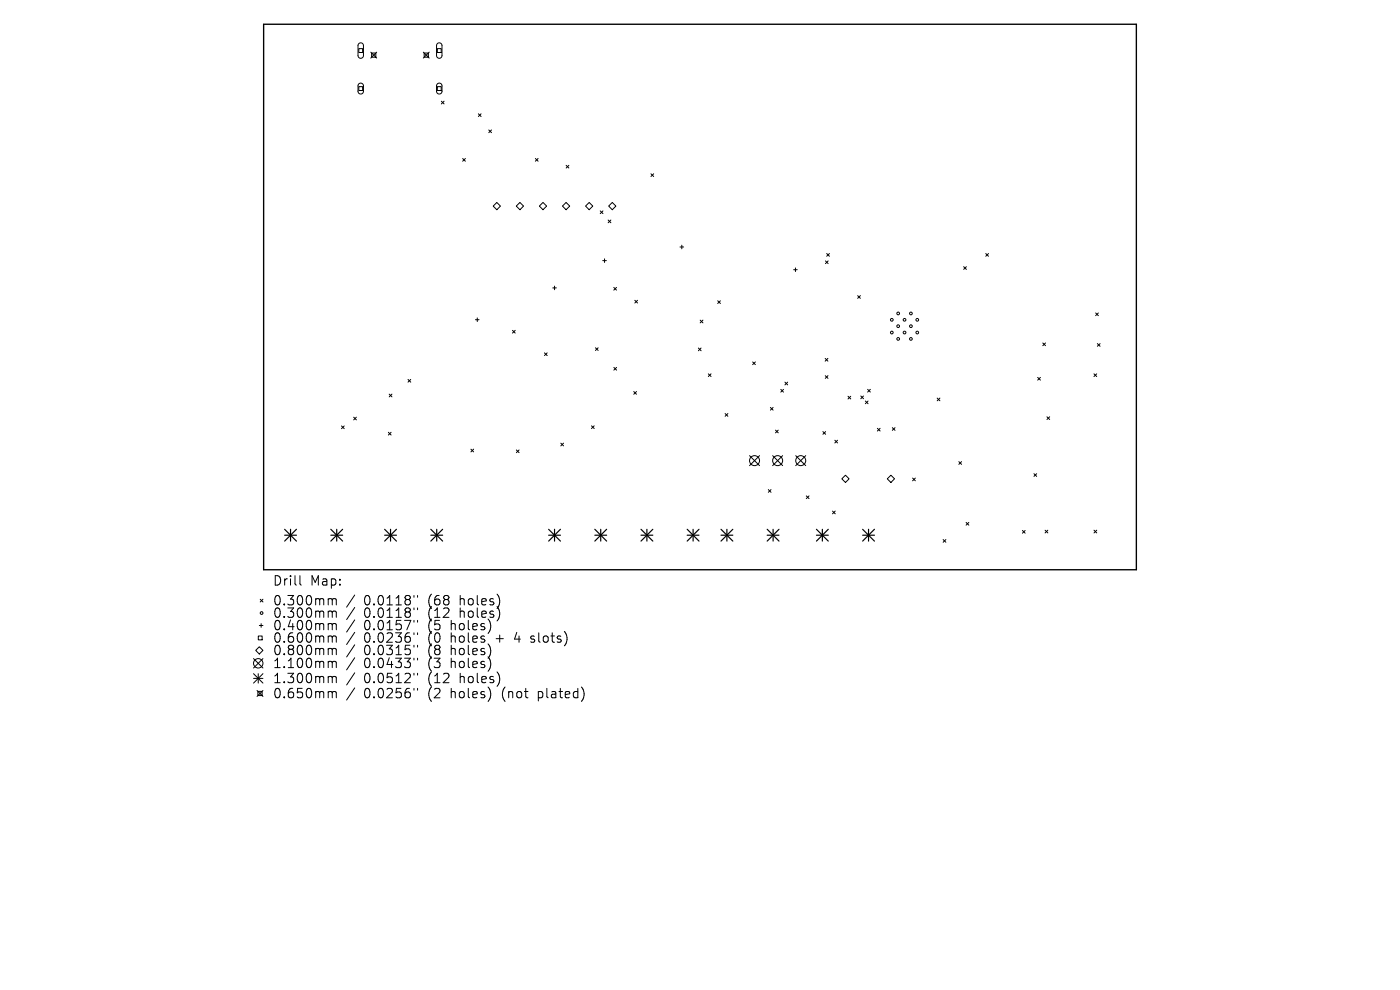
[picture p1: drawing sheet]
<svg xmlns="http://www.w3.org/2000/svg" width="297mm" height="210mm" viewBox="0 0 297 210" stroke-linecap="round" stroke-linejoin="round" font-family="sans-serif">
<defs><g id="words">
<g font-size="2.8">
<text x="57.8" y="124.5">Drill</text>
<text x="65.8" y="124.5">Map:</text>
<text x="57.8" y="128.7">0.300mm</text>
<text x="57.8" y="131.3">0.300mm</text>
<text x="77.2" y="128.7">0.0118&quot;</text>
<text x="77.2" y="131.3">0.0118&quot;</text>
<text x="91" y="128.7">(68</text>
<text x="91" y="131.3">(12</text>
<text x="97.8" y="128.7">holes)</text>
<text x="97.8" y="131.3">holes)</text>
<text x="57.8" y="134">0.400mm</text>
<text x="57.8" y="136.6">0.600mm</text>
<text x="77.2" y="134">0.0157&quot;</text>
<text x="77.2" y="136.6">0.0236&quot;</text>
<text x="91" y="134">(5</text>
<text x="91" y="136.6">(0</text>
<text x="95.9" y="134">holes)</text>
<text x="95.9" y="136.6">holes</text>
<text x="105.6" y="136.6">+</text>
<text x="109.8" y="136.6">4</text>
<text x="113.5" y="136.6">slots)</text>
<text x="57.8" y="139.3">0.800mm</text>
<text x="57.8" y="142">1.100mm</text>
<text x="77.2" y="139.3">0.0315&quot;</text>
<text x="77.2" y="142">0.0433&quot;</text>
<text x="91" y="139.3">(8</text>
<text x="91" y="142">(3</text>
<text x="95.9" y="139.3">holes)</text>
<text x="95.9" y="142">holes)</text>
<text x="57.8" y="145.2">1.300mm</text>
<text x="57.8" y="148.4">0.650mm</text>
<text x="77.2" y="145.2">0.0512&quot;</text>
<text x="77.2" y="148.4">0.0256&quot;</text>
<text x="91" y="145.2">(12</text>
<text x="91" y="148.4">(2</text>
<text x="95.9" y="148.4">holes)</text>
<text x="97.8" y="145.2">holes)</text>
<text x="107" y="148.4">(not</text>
<text x="114.8" y="148.4">plated)</text>
</g>
</g></defs>
<path d="M55.9 5.1h185.2v115.8h-185.2z" fill="none" stroke="#000" stroke-width=".29"/>
<g fill="none" stroke="#000" stroke-width=".21">
<path d="M76.1 9.3l.6-.2 .4 .5v2.3l-.5 .5-.4-.1-.2-.4v-2.3zM76.1 17.8l.6-.1 .4 .4v1.4l-.4 .4h-.5l-.2-.4v-1.3zM76.1 10.3h.8v.8h-.8zM76.1 18.4h.8v.8h-.8zM78.7 11.1l1.2 1.2M78.8 11.2h.9v.9h-.9zM79.9 11.1l-1.2 1.2M89.8 11.1l1.3 1.2M90 11.2h.9v.9h-.9zM91.1 11.1l-1.3 1.2M92.8 9.3l.5-.2 .5 .5v2.3l-.5 .5-.4-.1-.3-.4v-2.3zM92.8 17.8l.5-.1 .4 .4 .1 1.4-.5 .4h-.4l-.3-.4v-1.3z"/>
<path d="M92.8 10.3h.8v.8h-.8zM92.8 18.4h.8v.8h-.8zM93.6 21.5l.6 .5M94.2 21.5l-.6 .5M98.1 33.6l.6 .6M98.7 33.6l-.6 .6M101.5 24.1l.6 .6M102.1 24.1l-.6 .6M103.7 27.6l.6 .5M104.3 27.6l-.6 .5M113.6 33.6l.6 .6M114.2 33.6l-.6 .6"/>
<path d="M120.1 35.1l.6 .5M120.7 35.1l-.6 .5M138.1 36.9l.6 .5M138.7 36.9l-.6 .5M104.6 43.7l.8-.8 .8 .8-.8 .8zM109.5 43.7l.8-.8 .8 .8-.8 .8zM114.4 43.7l.8-.8 .8 .8-.8 .8zM119.3 43.7l.8-.8 .8 .8-.8 .8zM124.2 43.7l.8-.8 .8 .8-.8 .8zM127.3 44.7l.6 .6M127.9 55.3h.7M127.9 44.7l-.6 .6"/>
<path d="M128.3 54.9v.8M129 46.7l.6 .6M129.1 43.7l.8-.8 .8 .8-.8 .8zM129.6 46.7l-.6 .6M144.3 52.4h.7M144.6 52v.8M168.4 57.2h.7M168.8 56.8v.8M175.1 55.3l.6 .6M175.4 53.8l.6 .6M175.7 55.3l-.6 .6M176 53.8l-.6 .6"/>
<path d="M204.4 56.6l.6 .5M205 56.6l-.6 .5M209.1 53.8l.6 .6M209.7 53.8l-.6 .6M100.9 67.8h.7M101.3 67.4v.8M108.7 70.1l.6 .6M109.3 70.1l-.6 .6M115.5 74.9l.6 .5M116.1 74.9l-.6 .5M117.3 61.1h.7M117.6 60.7v.8"/>
<path d="M126.3 73.8l.6 .5M126.9 73.8l-.6 .5M130.2 61l.6 .5M130.2 77.9l.6 .6M130.8 61l-.6 .5M130.8 77.9l-.6 .6M134.7 63.7l.6 .6M135.3 63.7l-.6 .6M148.2 73.8l.5 .6M148.5 67.9l.6 .6M148.7 73.8l-.5 .6M149.1 67.9l-.6 .6"/>
<path d="M150.3 79.3l.5 .6M150.8 79.3l-.5 .6M152.3 63.8l.5 .6M152.8 63.8l-.5 .6M159.7 76.8l.6 .6M160.3 76.8l-.6 .6M175.1 76l.5 .6M175.1 79.7l.6 .6M175.6 76l-.5 .6M175.7 79.7l-.6 .6M181.9 62.7l.6 .6M182.5 62.7l-.6 .6"/>
<path d="M221.2 72.8l.6 .5M221.8 72.8l-.6 .5M232.1 79.3l.6 .6M232.4 66.4l.6 .6M232.7 79.3l-.6 .6M232.8 72.9l.6 .6M233 66.4l-.6 .6M233.4 72.9l-.6 .6M72.4 90.4l.6 .5M73 90.4l-.6 .5M75 88.5l.6 .6M75.6 88.5l-.6 .6"/>
<path d="M82.4 91.7l.6 .6M82.6 83.6l.5 .6M83 91.7l-.6 .6M83.1 83.6l-.5 .6M86.6 80.5l.5 .6M87.1 80.5l-.5 .6M99.9 95.3l.6 .6M100.5 95.3l-.6 .6M109.5 95.4l.6 .6M110.1 95.4l-.6 .6M119 94l.6 .6M119.6 94l-.6 .6"/>
<path d="M125.5 90.3l.6 .6M126.1 90.3l-.6 .6M134.5 83.1l.5 .5M135 83.1l-.5 .5M153.8 87.7l.6 .6M154.4 87.7l-.6 .6M159 96.7l2.1 2.1M161.1 96.7l-2.1 2.1M163.4 86.4l.6 .6M163.9 96.7l2.1 2.1M164 86.4l-.6 .6M164.5 91.2l.6 .6"/>
<path d="M165.1 91.2l-.6 .6M165.6 82.6l.6 .6M166 96.7l-2.1 2.1M166.2 82.6l-.6 .6M166.5 81.1l.6 .5M167.1 81.1l-.6 .5M168.8 96.7l2.1 2.1M170.9 96.7l-2.1 2.1M174.6 91.5l.6 .6M175.2 91.5l-.6 .6M177.1 93.4l.6 .6M177.7 93.4l-.6 .6"/>
<path d="M179.9 84.1l.6 .5M180.5 84.1l-.6 .5M182.6 84l.6 .6M183.2 84l-.6 .6M183.6 85.1l.6 .5M184.1 82.6l.5 .6M184.2 85.1l-.6 .5M184.6 82.6l-.5 .6M186.1 90.9l.6 .5M186.7 90.9l-.6 .5M189.3 90.7l.6 .6M189.9 90.7l-.6 .6"/>
<path d="M198.8 84.4l.6 .6M199.4 84.4l-.6 .6M203.4 97.9l.6 .6M204 97.9l-.6 .6M220.1 80.1l.6 .5M220.7 80.1l-.6 .5M222.1 88.4l.6 .6M222.7 88.4l-.6 .6M163 103.9l.6 .5M163.6 103.9l-.6 .5M171.1 105.2l.5 .6M171.6 105.2l-.5 .6"/>
<path d="M176.6 108.4l.6 .6M177.2 108.4l-.6 .6M178.6 101.6l.8-.8 .7 .8-.7 .7zM189 100.8l.8 .8-.8 .7-.8-.7zM193.6 101.4l.6 .6M194.2 101.4l-.6 .6M200.1 114.5l.6 .5M200.7 114.5l-.6 .5M205 110.8l.5 .6M205.5 110.8l-.5 .6M216.9 112.5l.6 .6M217.5 112.5l-.6 .6"/>
<path d="M219.3 100.5l.6 .6M219.9 100.5l-.6 .6M221.7 112.5l.6 .5M222.3 112.5l-.6 .5M232.1 112.5l.6 .5M232.7 112.5l-.6 .5M53.8 139.7l2 2M54.2 138l.8-.8 .8 .8-.8 .7zM54.8 134.9h.8v.8h-.8zM55 132.7h.8M55.2 127.1l.6 .6M55.4 132.3v.8"/>
<path d="M55.8 127.1l-.6 .6M55.8 139.7l-2 2M63.6 122.1v1.7l.3 .3M69.9 127h.3l.3 .3M69.9 129.6l.5 .1 .1 .2M69.9 132.3h.3l.3 .3M69.9 134.9l.5 .1 .1 .2M69.9 137.5h.3l.3 .3M70.5 127.3l.3-.3 .4 .1 .1 1.2M70.5 127.3v1M70.5 129.9v1.1M70.5 132.6v1"/>
<path d="M70.5 135.2v1M70.5 137.8v1.1M70.5 129.9l.3-.3 .4 .1 .1 1.3M70.5 132.6l.3-.3 .4 .1 .1 1.2M70.5 135.2l.3-.3 .4 .1 .1 1.2M70.5 137.8l.3-.3 .4 .1 .1 1.3M75.2 126.2l-1.7 2.6M75.2 128.9l-1.7 2.5M75.2 131.5l-1.7 2.6M75.2 134.1l-1.7 2.6M75.2 136.8l-1.7 2.6M75.2 139.5l-1.7 2.6"/>
<path d="M87.8 126.3v.4M87.8 129v.3M87.8 131.6v.4M87.8 134.2v.4M87.8 136.9v.4M87.8 139.6v.4M88.6 126.3v.4M88.6 129v.3M88.6 131.6v.4M88.6 134.2v.4M88.6 136.9v.4M88.6 139.6v.4"/>
<path d="M112.6 136.1l.2 .1M112.7 135v.5M53.8 142.9l2 2M53.8 143.9h2M54.5 146.5l1.3 1.2M54.7 146.7h.9v.9h-.9zM54.8 142.9v2M55.8 142.9l-2 2M55.8 146.5l-1.3 1.2M69.9 140.3l.5 .1 .1 .2M69.9 143.5h.3l.3 .3M69.9 146.7h.3l.3 .3"/>
<path d="M70.5 140.6v1M70.5 143.8v1M70.5 147v1M70.5 140.6l.3-.3 .4 .1 .1 1.2M70.5 143.8l.3-.3 .4 .1 .1 1.2M70.5 147l.3-.3 .4 .1 .1 1.2M75.2 142.7l-1.7 2.6M75.2 145.9l-1.7 2.6M87.8 142.8v.4M87.8 146v.4M88.6 142.8v.4M88.6 146v.4"/>
<circle cx="189.2" cy="67.8" r=".29"/>
<circle cx="189.2" cy="70.5" r=".29"/>
<circle cx="190.5" cy="69.2" r=".29"/>
<circle cx="190.5" cy="71.9" r=".29"/>
<circle cx="190.5" cy="66.5" r=".29"/>
<circle cx="191.9" cy="67.8" r=".29"/>
<circle cx="191.9" cy="70.5" r=".29"/>
<circle cx="193.2" cy="71.9" r=".29"/>
<circle cx="193.2" cy="69.2" r=".29"/>
<circle cx="193.2" cy="66.5" r=".29"/>
<circle cx="194.6" cy="70.5" r=".29"/>
<circle cx="194.6" cy="67.8" r=".29"/>
<circle cx="160.1" cy="97.7" r="1.06"/>
<circle cx="165" cy="97.7" r="1.06"/>
<circle cx="169.9" cy="97.7" r="1.06"/>
<circle cx="55.5" cy="130" r=".29"/>
<circle cx="54.8" cy="140.7" r="1"/>
</g>
<g fill="none" stroke="#000" stroke-width=".25">
<path d="M60.4 112.3l2.5 2.5M60.4 113.5h2.5M61.6 112.3v2.5M62.9 112.3l-2.5 2.5M70.2 113.5h2.5M70.2 112.3l2.5 2.5M71.4 112.3v2.5M72.7 112.3l-2.5 2.5M81.6 113.5h2.5M81.6 112.3l2.5 2.5M82.9 112.3v2.5M84.1 112.3l-2.5 2.5"/>
<path d="M91.4 113.5h2.5M91.4 112.3l2.5 2.5M92.6 112.3v2.5M93.9 112.3l-2.5 2.5M116.4 113.5h2.5M116.4 112.3l2.5 2.5M117.6 112.3v2.5M118.9 112.3l-2.5 2.5M126.2 113.5h2.5M126.2 112.3l2.5 2.5M127.4 112.3v2.5M128.7 112.3l-2.5 2.5"/>
<path d="M136 113.5h2.5M136 112.3l2.5 2.5M137.2 112.3v2.5M138.5 112.3l-2.5 2.5M145.8 113.5h2.5M145.8 112.3l2.5 2.5M147 112.3v2.5M148.3 112.3l-2.5 2.5M153 113.5h2.5M153 112.3l2.5 2.5M154.2 112.3v2.5M155.5 112.3l-2.5 2.5"/>
<path d="M162.8 113.5h2.5M162.8 112.3l2.5 2.5M164 112.3v2.5M165.3 112.3l-2.5 2.5M173.2 113.5h2.5M173.2 112.3l2.5 2.5M174.5 112.3v2.5M175.7 112.3l-2.5 2.5M183 113.5h2.5M183 112.3l2.5 2.5M184.3 112.3v2.5M185.5 112.3l-2.5 2.5"/>
</g>
<use href="#words"/>
</svg>
